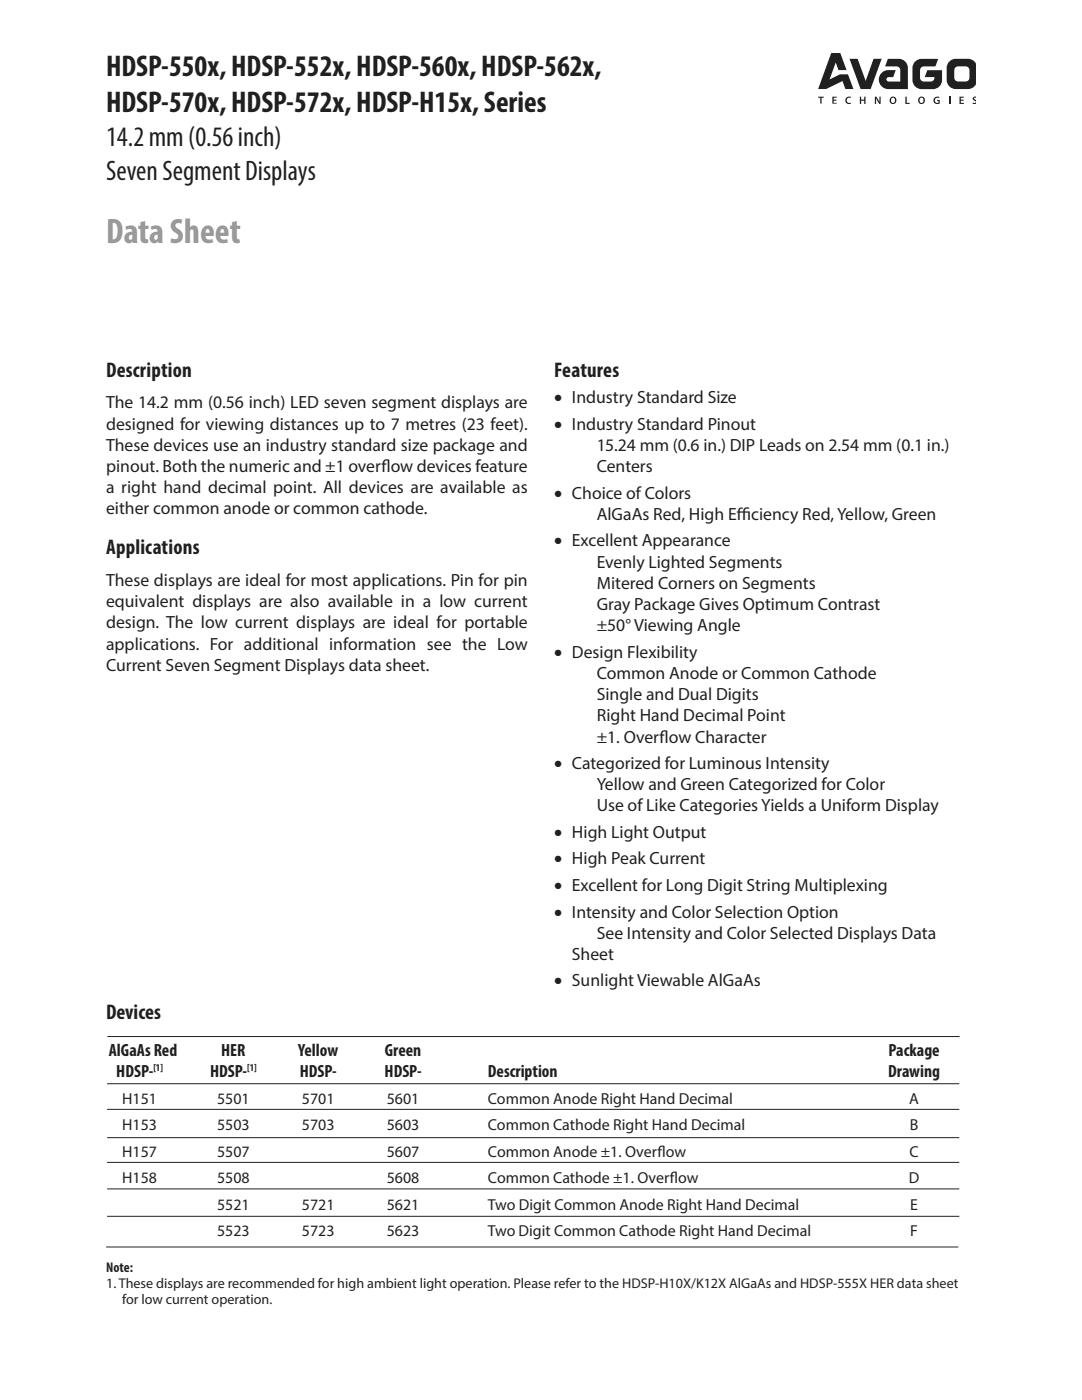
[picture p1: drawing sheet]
<svg xmlns="http://www.w3.org/2000/svg" width="216mm" height="279mm" viewBox="0 0 216 279" stroke-linecap="round" stroke-linejoin="round" font-family="sans-serif">
<defs><g id="words">
<text font-size="7.1" fill="#939598" x="21.2" y="48.5">Data Sheet</text>
<g font-size="6" fill="#231f20">
<text x="21.2" y="15.1">HDSP-550x, HDSP-552x, HDSP-560x, HDSP-562x,</text>
<text x="21.2" y="22.3">HDSP-570x, HDSP-572x, HDSP-H15x, Series</text>
</g>
<g font-size="5.6" fill="#231f20">
<text x="21.2" y="29.1">14.2 mm (0.56 inch)</text>
<text x="21.2" y="35.8">Seven Segment Displays</text>
</g>
<g font-size="4.2" fill="#231f20">
<text x="21.2" y="75.2">Description</text>
<text x="110.6" y="75.2">Features</text>
<text x="21.2" y="110.6">Applications</text>
<text x="21.2" y="203.4">Devices</text>
</g>
<g font-size="3.5" fill="#231f20">
<text x="21.2" y="81.5">The 14.2 mm (0.56 inch) LED seven segment displays are</text>
<text x="110.6" y="80.4">• Industry Standard Size</text>
<text x="21.2" y="85.7">designed for viewing distances up to 7 metres (23 feet).</text>
<text x="21.2" y="90">These devices use an industry standard size package and</text>
<text x="110.6" y="85.7">• Industry Standard Pinout</text>
<text x="119.1" y="90">15.24 mm (0.6 in.) DIP Leads on 2.54 mm (0.1 in.)</text>
<text x="21.2" y="94.2">pinout. Both the numeric and ±1 overf</text>
<text x="76.1" y="94.2">low devices feature</text>
<text x="119.1" y="94.2">Centers</text>
<text x="21.2" y="98.4">a right hand decimal point. All devices are available as</text>
<text x="110.6" y="99.5">• Choice of Colors</text>
<text x="21.2" y="102.7">either common anode or common cathode.</text>
<text x="119.1" y="103.7">AlGaAs Red, High Ef</text>
<text x="147" y="103.7">f</text>
<text x="147" y="103.7">iciency Red, Yellow, Green</text>
<text x="110.6" y="109">• Excellent Appearance</text>
<text x="119.1" y="113.3">Evenly Lighted Segments</text>
<text x="21.2" y="116.9">These displays are ideal for most applications. Pin for pin</text>
<text x="119.1" y="117.5">Mitered Corners on Segments</text>
<text x="21.2" y="121.2">equivalent displays are also available in a low current</text>
<text x="21.2" y="125.4">design. The low current displays are ideal for portable</text>
<text x="119.1" y="121.7">Gray Package Gives Optimum Contrast</text>
<text x="119.1" y="126">±50° Viewing Angle</text>
<text x="21.2" y="129.6">applications. For additional information see the Low</text>
<text x="110.6" y="131.2">• Design Flexibility</text>
<text x="21.2" y="133.9">Current Seven Segment Displays data sheet.</text>
<text x="119.1" y="135.5">Common Anode or Common Cathode</text>
<text x="119.1" y="139.7">Single and Dual Digits</text>
<text x="119.1" y="143.9">Right Hand Decimal Point</text>
<text x="119.1" y="148.2">±1. Overf</text>
<text x="131.6" y="148.2">low Character</text>
<text x="110.6" y="153.5">• Categorized for Luminous Intensity</text>
<text x="119.1" y="157.7">Yellow and Green Categorized for Color</text>
<text x="119.1" y="161.9">Use of Like Categories Yields a Uniform Display</text>
<text x="110.6" y="167.2">• High Light Output</text>
<text x="110.6" y="172.5">• High Peak Current</text>
<text x="110.6" y="177.8">• Excellent for Long Digit String Multiplexing</text>
<text x="110.6" y="183.1">• Intensity and Color Selection Option</text>
<text x="114.1" y="191.6">Sheet</text>
<text x="119.1" y="187.3">See Intensity and Color Selected Displays Data</text>
<text x="110.6" y="196.9">• Sunlight Viewable AlGaAs</text>
<text x="21.7" y="210.7">AlGaAs Red</text>
<text x="23.2" y="214.9">HDSP-</text>
<text x="41.9" y="214.9">HDSP-</text>
<text x="44.1" y="210.7">HER</text>
<text x="59.5" y="210.7">Yellow</text>
<text x="59.8" y="214.9">HDSP-</text>
<text x="76.7" y="214.9">HDSP-</text>
<text x="76.8" y="210.7">Green</text>
<text x="97.4" y="214.9">Description</text>
<text x="177.2" y="214.9">Drawing</text>
<text x="177.3" y="210.7">Package</text>
</g>
<g font-size="3.2" fill="#231f20">
<text x="24.4" y="220.2">H151</text>
<text x="43.3" y="220.2">5501</text>
<text x="60.2" y="220.2">5701</text>
<text x="77.2" y="220.2">5601</text>
<text x="97.4" y="220.2">Common Anode Right Hand Decimal</text>
<text x="181.4" y="220.2">A</text>
<text x="24.4" y="225.5">H153</text>
<text x="43.3" y="225.5">5503</text>
<text x="60.2" y="225.5">5703</text>
<text x="77.2" y="225.5">5603</text>
<text x="97.4" y="225.5">Common Cathode Right Hand Decimal</text>
<text x="181.5" y="225.5">B</text>
<text x="24.4" y="230.8">H157</text>
<text x="43.3" y="230.8">5507</text>
<text x="77.2" y="230.8">5607</text>
<text x="97.4" y="230.8">Common Anode ±1. Overf</text>
<text x="131.2" y="230.8">low</text>
<text x="181.5" y="230.8">C</text>
<text x="24.4" y="236.1">H158</text>
<text x="43.3" y="236.1">5508</text>
<text x="77.2" y="236.1">5608</text>
<text x="97.4" y="236.1">Common Cathode ±1. Overf</text>
<text x="133.6" y="236.1">low</text>
<text x="181.3" y="236.1">D</text>
<text x="43.3" y="241.4">5521</text>
<text x="60.2" y="241.4">5721</text>
<text x="77.2" y="241.4">5621</text>
<text x="97.4" y="241.4">Two Digit Common Anode Right Hand Decimal</text>
<text x="181.6" y="241.4">E</text>
<text x="43.3" y="246.7">5523</text>
<text x="60.2" y="246.7">5723</text>
<text x="77.2" y="246.7">5623</text>
<text x="97.4" y="246.7">Two Digit Common Cathode Right Hand Decimal</text>
<text x="181.6" y="246.7">F</text>
</g>
<g font-size="2.8" fill="#231f20">
<text x="21.2" y="253.9">Note:</text>
<text x="21.2" y="257.1">1. These displays are recommended for high ambient light operation. Please refer to the HDSP-H10X/K12X AlGaAs and HDSP-555X HER data sheet</text>
<text x="24.4" y="260.3">for low current operation.</text>
</g>
<g font-size="2.1" fill="#231f20">
<text x="30.6" y="213.8">[1]</text>
<text x="49.3" y="213.8">[1]</text>
</g>
</g></defs>
<path d="M21.4 216.3h170M21.4 232h170M21.4 227h170M21.4 221.4h170M21.4 237.3h170M21.4 242.7h170" fill="none" stroke="#231f20" stroke-width=".2"/>
<g fill="#231f20">
<path d="M163.3 19.3h1.1v.2h-.5v1.2h-.2v-1.2h-.4z"/>
<path d="M166.1 19.3h.8v.2h-.6v.4h.6v.2h-.6v.4h.7v.2h-.9z"/>
<path d="M168.9 19.5l.5-.2h.4l-.1 .2a.54 .54 0 0 0-.7 .5 .54 .54 0 0 0 .7 .5l.1 .2a.76 .76 0 0 1-1-.2 .76 .76 0 0 1 .1-1z"/>
<path d="M171.6 19.3h.2v.6h.6v-.6h.3v1.4h-.3v-.6h-.6v.6h-.2z"/>
<path d="M174.6 19.3h.3l.6 1.1v-1.1h.2v1.4h-.3l-.6-1.1v1.1h-.2z"/>
<path d="M180.7 19.3h.2v1.2h.6v.2h-.8z"/>
<path d="M186.5 19.5l.6-.2h.4l-.1 .3a.54 .54 0 0 0-.9 .3 .54 .54 0 0 0 .7 .6v-.3h-.2v-.3h.5v.8a.79 .79 0 0 1-1-.2 .79 .79 0 0 1 0-1z"/>
<path d="M189.3 19.3h.3v1.4h-.3z"/>
<path d="M191.5 19.3h.8v.2h-.6v.4h.6v.2h-.6v.4h.6v.2h-.8z"/>
<path d="M194.1 19.5l.7-.2v.3l-.2-.1-.3 .2 .3 .2a.48 .48 0 0 1 .2 .7 .48 .48 0 0 1-.7 .1v-.2a.39 .39 0 0 0 .6-.1l-.2-.3a.42 .42 0 0 1-.4-.6z"/>
<path d="M165.9 10.6h1.8l1.2 3.4h-1.6l-.5-1.5-1.3 3.4 2.1-1.1h1.6l1.1 3h-1.6l-.6-1.6-3.3 1.6h-1.6z"/>
<path d="M182.6 12.3l.8-.5h.5h3.3l-.5 1.5h-2.4a.75 .75 0 0 0-.7 .7v1.5a.75 .75 0 0 0 .7 .8h1.4a.77 .77 0 0 0 .8-.9h-2l.5-1.4h3a3.4 3.4 0 0 1-.6 3.3l-.3 .2a6.5 6.5 0 0 1-3.7 .2 1.81 1.81 0 0 1-1.3-1.7v-2.9z"/>
<path d="M169.5 11.7h1.6l1.6 4.4 1.6-4.4h1.6l-2.2 6.1h-2z"/>
<path d="M177.2 11.7h2.1a1.81 1.81 0 0 1 1.9 1.9v4.2h-4a1.89 1.89 0 0 1-1.8-1.9 1.89 1.89 0 0 1 1.8-1.9h1.5l-.5 1.4h-.9a.44 .44 0 0 0-.4 .4 .44 .44 0 0 0 .4 .5h2.3v-2.3a.75 .75 0 0 0-.7-.7h-2.3z"/>
<path d="M178 19.6a.52 .52 0 0 0-.2 .6 .52 .52 0 0 0 .6 .3 .52 .52 0 0 0 .2-.7 .52 .52 0 0 0-.6-.2zM177.5 20a.7 .7 0 0 1 1.4 0 .7 .7 0 0 1-1.4 0z"/>
<path d="M183.7 19.6a.52 .52 0 0 0-.2 .6 .52 .52 0 0 0 .6 .3 .52 .52 0 0 0 .2-.7 .52 .52 0 0 0-.6-.2zM183.2 20a.7 .7 0 0 1 1.4 0 .7 .7 0 0 1-1.4 0z"/>
<path d="M190.6 13.5l-.2 .5v1.5a.75 .75 0 0 0 .8 .8h1.5a.75 .75 0 0 0 .7-.8v-1.5a.75 .75 0 0 0-.7-.8h-1.5zM189.4 12.3l.8-.5 2.9-.1a1.55 1.55 0 0 1 1.7 1.8v2.5a1.55 1.55 0 0 1-1.7 1.8h-2.4a1.81 1.81 0 0 1-1.8-1.8l.1-2.9z"/>
</g>
<path d="M21.4 206.9h170.1M21.2 248.9h170" fill="none" stroke="#231f20" stroke-width=".2"/>
<use href="#words"/>
</svg>
